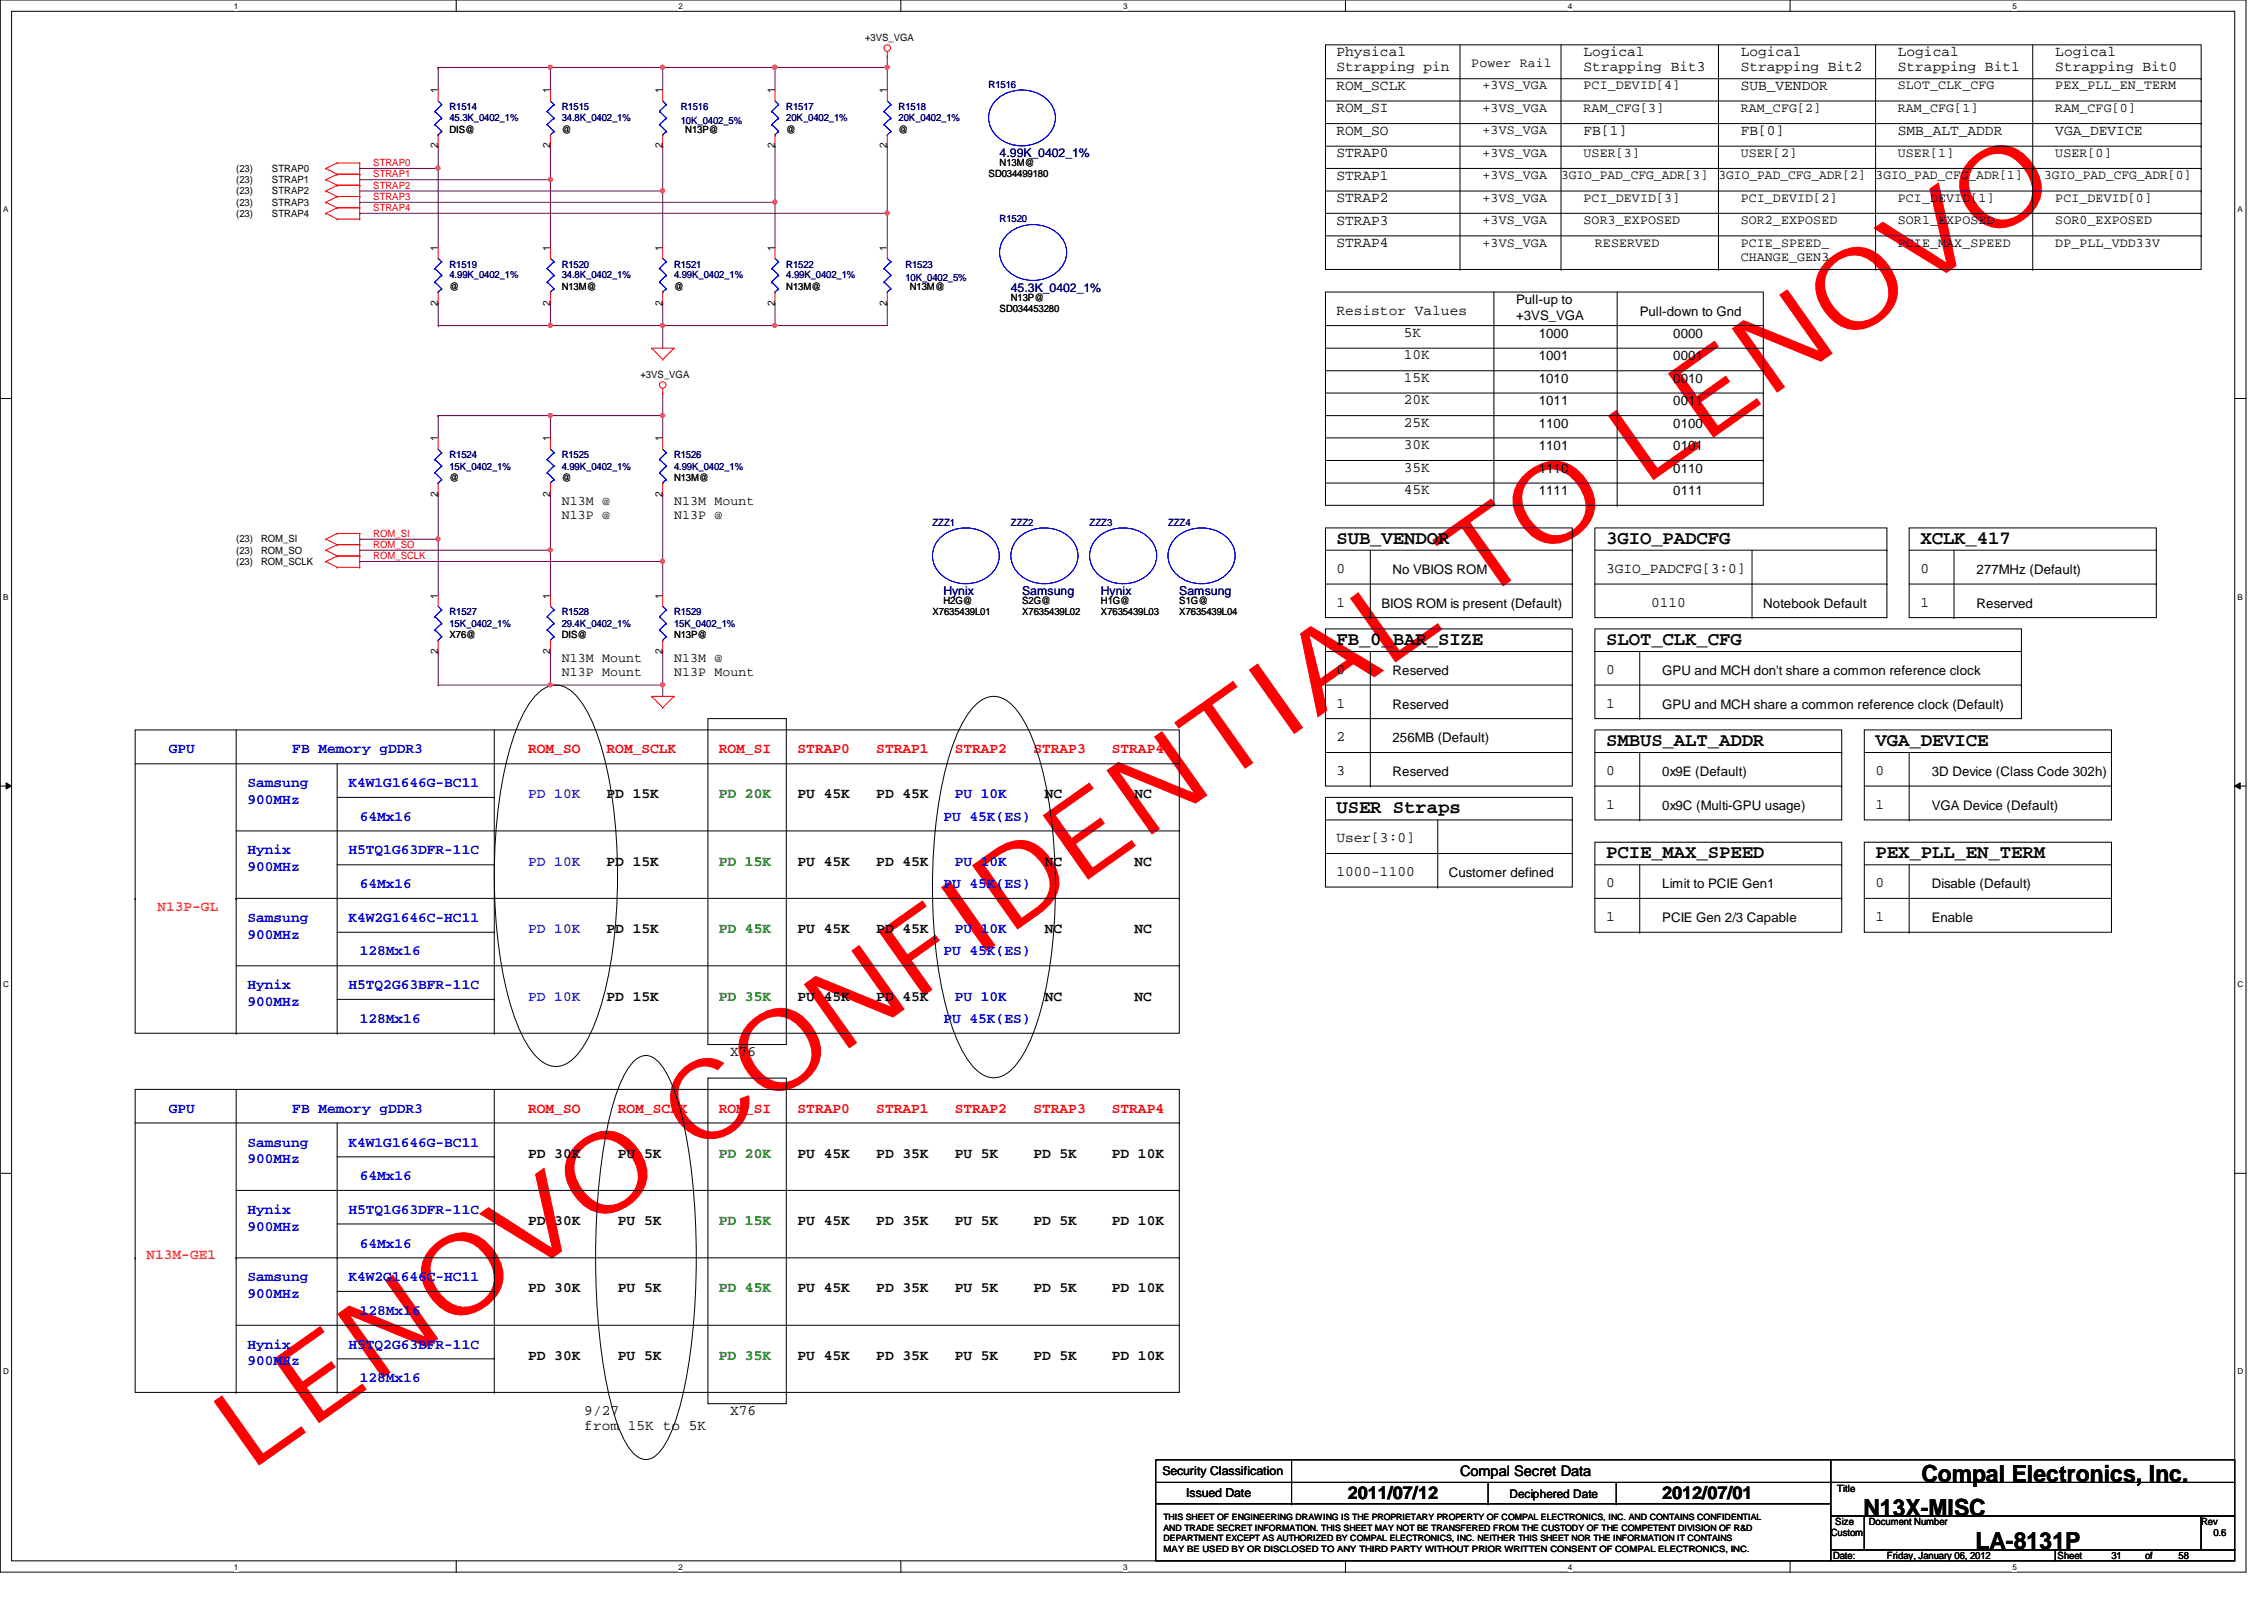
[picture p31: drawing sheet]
<svg xmlns="http://www.w3.org/2000/svg" width="297mm" height="210mm" viewBox="0 0 297 210" stroke-linecap="round" stroke-linejoin="round" font-family="sans-serif">
<defs><g id="words">
<text font-size="14.4" fill="#f00" x="32.7" y="193.1" transform="rotate(-35 32.7 193.1)">LENOVO CONFIDENTIAL TO LENOVO</text>
<g font-size="3.1">
<text x="252.1" y="194.4">Compal Electronics, Inc.</text>
<text x="244.5" y="198.8">N13X-MISC</text>
<text x="259.2" y="203.2">LA-8131P</text>
</g>
<g font-size="2.5">
<text x="175.3" y="71.3">SUB_VENDOR</text>
<text x="210.7" y="71.3">3GIO_PADCFG</text>
<text x="252" y="71.3">XCLK_417</text>
<text x="175.3" y="84.6">FB_0_BAR_SIZE</text>
<text x="210.7" y="84.6">SLOT_CLK_CFG</text>
<text x="210.7" y="97.8">SMBUS_ALT_ADDR</text>
<text x="246.1" y="97.8">VGA_DEVICE</text>
<text x="175.3" y="106.7">USER Straps</text>
<text x="210.7" y="112.6">PCIE_MAX_SPEED</text>
<text x="246.1" y="112.6">PEX_PLL_EN_TERM</text>
</g>
<g font-size="2.3">
<text x="176.8" y="196.6">2011/07/12</text>
<text x="218.1" y="196.6">2012/07/01</text>
</g>
<g font-size="1.9">
<text x="175.3" y="11.8">ROM_SCLK</text>
<text x="175.3" y="7.4">Physical</text>
<text x="175.3" y="9.4">Strapping pin</text>
<text x="207.8" y="7.4">Logical</text>
<text x="207.8" y="9.4">Strapping Bit3</text>
<text x="228.4" y="7.4">Logical</text>
<text x="228.4" y="9.4">Strapping Bit2</text>
<text x="228.4" y="11.8">SUB_VENDOR</text>
<text x="249" y="7.4">Logical</text>
<text x="249" y="9.4">Strapping Bit1</text>
<text x="269.7" y="7.4">Logical</text>
<text x="269.7" y="9.4">Strapping Bit0</text>
<text x="175.3" y="14.7">ROM_SI</text>
<text x="175.3" y="17.7">ROM_SO</text>
<text x="207.8" y="17.7">FB[1]</text>
<text x="228.4" y="17.7">FB[0]</text>
<text x="249" y="17.7">SMB_ALT_ADDR</text>
<text x="269.7" y="17.7">VGA_DEVICE</text>
<text x="175.3" y="20.7">STRAP0</text>
<text x="175.3" y="23.6">STRAP1</text>
<text x="175.3" y="29.5">STRAP3</text>
<text x="175.3" y="26.5">STRAP2</text>
<text x="175.3" y="32.4">STRAP4</text>
<text x="175.3" y="41.3">Resistor Values</text>
<text x="184.2" y="44.2">5K</text>
<text x="184.2" y="47.2">10K</text>
<text x="184.2" y="50.1">15K</text>
<text x="184.2" y="53">20K</text>
<text x="184.2" y="56">25K</text>
<text x="184.2" y="58.9">30K</text>
<text x="184.2" y="61.9">35K</text>
<text x="184.2" y="64.9">45K</text>
<text x="175.3" y="75.1">0</text>
<text x="210.7" y="75.1">3GIO_PADCFG[3:0]</text>
<text x="252" y="75.1">0</text>
<text x="175.3" y="79.6">1</text>
<text x="216.6" y="79.6">0110</text>
<text x="252" y="79.6">1</text>
<text x="175.3" y="88.4">0</text>
<text x="210.7" y="88.4">0</text>
<text x="175.3" y="92.8">1</text>
<text x="210.7" y="92.8">1</text>
<text x="175.3" y="97.2">2</text>
<text x="175.3" y="101.7">3</text>
<text x="210.7" y="101.7">0</text>
<text x="246.1" y="101.7">0</text>
<text x="79.6" y="104.7">PD 15K</text>
<text x="104.6" y="104.7">PU 45K</text>
<text x="115" y="104.7">PD 45K</text>
<text x="137.1" y="104.7">NC</text>
<text x="148.8" y="104.7">NC</text>
<text x="210.7" y="106.1">1</text>
<text x="246.1" y="106.1">1</text>
<text x="79.6" y="113.6">PD 15K</text>
<text x="104.6" y="113.6">PU 45K</text>
<text x="115" y="113.6">PD 45K</text>
<text x="137.1" y="113.6">NC</text>
<text x="148.8" y="113.6">NC</text>
<text x="175.3" y="110.5">User[3:0]</text>
<text x="175.3" y="114.9">1000-1100</text>
<text x="210.7" y="116.4">0</text>
<text x="246.1" y="116.4">0</text>
<text x="79.6" y="122.4">PD 15K</text>
<text x="104.6" y="122.4">PU 45K</text>
<text x="115" y="122.4">PD 45K</text>
<text x="137.1" y="122.4">NC</text>
<text x="148.8" y="122.4">NC</text>
<text x="210.7" y="120.8">1</text>
<text x="246.1" y="120.8">1</text>
<text x="79.6" y="131.3">PD 15K</text>
<text x="104.6" y="131.3">PU 45K</text>
<text x="115" y="131.3">PD 45K</text>
<text x="137.1" y="131.3">NC</text>
<text x="148.8" y="131.3">NC</text>
<text x="95.8" y="138.5">X76</text>
<text x="69.3" y="151.9">PD 30K</text>
<text x="81.1" y="151.9">PU 5K</text>
<text x="104.6" y="151.9">PU 45K</text>
<text x="115" y="151.9">PD 35K</text>
<text x="125.3" y="151.9">PU 5K</text>
<text x="135.6" y="151.9">PD 5K</text>
<text x="145.9" y="151.9">PD 10K</text>
<text x="69.3" y="160.7">PD 30K</text>
<text x="81.1" y="160.7">PU 5K</text>
<text x="104.6" y="160.7">PU 45K</text>
<text x="115" y="160.7">PD 35K</text>
<text x="125.3" y="160.7">PU 5K</text>
<text x="135.6" y="160.7">PD 5K</text>
<text x="145.9" y="160.7">PD 10K</text>
<text x="69.3" y="169.5">PD 30K</text>
<text x="81.1" y="169.5">PU 5K</text>
<text x="104.6" y="169.5">PU 45K</text>
<text x="115" y="169.5">PD 35K</text>
<text x="125.3" y="169.5">PU 5K</text>
<text x="135.6" y="169.5">PD 5K</text>
<text x="145.9" y="169.5">PD 10K</text>
<text x="69.3" y="178.4">PD 30K</text>
<text x="81.1" y="178.4">PU 5K</text>
<text x="104.6" y="178.4">PU 45K</text>
<text x="115" y="178.4">PD 35K</text>
<text x="125.3" y="178.4">PU 5K</text>
<text x="135.6" y="178.4">PD 5K</text>
<text x="145.9" y="178.4">PD 10K</text>
<text x="76.7" y="185.6">9/27</text>
<text x="95.8" y="185.6">X76</text>
<text x="76.7" y="187.6">from 15K to 5K</text>
<text x="191.6" y="193.7">Compal Secret Data</text>
</g>
<g font-size="1.9" fill="#00f">
<text x="22.1" y="98.8">GPU</text>
<text x="38.4" y="98.8">FB Memory gDDR3</text>
<text x="32.5" y="103.3">Samsung</text>
<text x="32.5" y="105.5">900MHz</text>
<text x="45.7" y="103.3">K4W1G1646G-BC11</text>
<text x="47.2" y="107.7">64Mx16</text>
<text x="123.8" y="107.7">PU 45K(ES)</text>
<text x="125.3" y="104.7">PU 10K</text>
<text x="32.5" y="112.1">Hynix</text>
<text x="45.7" y="112.1">H5TQ1G63DFR-11C</text>
<text x="125.3" y="113.6">PU 10K</text>
<text x="32.5" y="114.3">900MHz</text>
<text x="47.2" y="116.5">64Mx16</text>
<text x="123.8" y="116.5">PU 45K(ES)</text>
<text x="32.5" y="120.9">Samsung</text>
<text x="32.5" y="123.1">900MHz</text>
<text x="45.7" y="120.9">K4W2G1646C-HC11</text>
<text x="47.2" y="125.3">128Mx16</text>
<text x="123.8" y="125.3">PU 45K(ES)</text>
<text x="125.3" y="122.4">PU 10K</text>
<text x="32.5" y="129.8">Hynix</text>
<text x="32.5" y="132">900MHz</text>
<text x="45.7" y="129.8">H5TQ2G63BFR-11C</text>
<text x="125.3" y="131.3">PU 10K</text>
<text x="47.2" y="134.2">128Mx16</text>
<text x="123.8" y="134.2">PU 45K(ES)</text>
<text x="22.1" y="146">GPU</text>
<text x="38.4" y="146">FB Memory gDDR3</text>
<text x="32.5" y="150.4">Samsung</text>
<text x="32.5" y="152.6">900MHz</text>
<text x="45.7" y="150.4">K4W1G1646G-BC11</text>
<text x="47.2" y="154.8">64Mx16</text>
<text x="32.5" y="159.3">Hynix</text>
<text x="32.5" y="161.5">900MHz</text>
<text x="45.7" y="159.3">H5TQ1G63DFR-11C</text>
<text x="47.2" y="163.7">64Mx16</text>
<text x="32.5" y="168.1">Samsung</text>
<text x="32.5" y="170.3">900MHz</text>
<text x="45.7" y="168.1">K4W2G1646C-HC11</text>
<text x="47.2" y="172.5">128Mx16</text>
<text x="32.5" y="176.9">Hynix</text>
<text x="32.5" y="179.1">900MHz</text>
<text x="45.7" y="176.9">H5TQ2G63BFR-11C</text>
<text x="47.2" y="181.4">128Mx16</text>
</g>
<g font-size="1.9" fill="#f00">
<text x="69.3" y="98.8">ROM_SO</text>
<text x="79.6" y="98.8">ROM_SCLK</text>
<text x="94.3" y="98.8">ROM_SI</text>
<text x="104.6" y="98.8">STRAP0</text>
<text x="115" y="98.8">STRAP1</text>
<text x="125.3" y="98.8">STRAP2</text>
<text x="135.6" y="98.8">STRAP3</text>
<text x="145.9" y="98.8">STRAP4</text>
<text x="69.3" y="146">ROM_SO</text>
<text x="81.1" y="146">ROM_SCLK</text>
<text x="94.3" y="146">ROM_SI</text>
<text x="104.6" y="146">STRAP0</text>
<text x="115" y="146">STRAP1</text>
<text x="125.3" y="146">STRAP2</text>
<text x="135.6" y="146">STRAP3</text>
<text x="145.9" y="146">STRAP4</text>
</g>
<g font-size="1.9" fill="#8000ff">
<text x="69.3" y="104.7">PD 10K</text>
<text x="69.3" y="113.6">PD 10K</text>
<text x="69.3" y="122.4">PD 10K</text>
<text x="69.3" y="131.3">PD 10K</text>
</g>
<g font-size="1.9" fill="#008000">
<text x="94.3" y="104.7">PD 20K</text>
<text x="94.3" y="113.6">PD 15K</text>
<text x="94.3" y="122.4">PD 45K</text>
<text x="94.3" y="131.3">PD 35K</text>
<text x="94.3" y="151.9">PD 20K</text>
<text x="94.3" y="160.7">PD 15K</text>
<text x="94.3" y="169.5">PD 45K</text>
<text x="94.3" y="178.4">PD 35K</text>
</g>
<g font-size="1.9" fill="#ff8000">
<text x="20.7" y="119.5">N13P-GL</text>
<text x="19.2" y="165.1">N13M-GE1</text>
</g>
<g font-size="1.7">
<text x="193" y="8.8">Power Rail</text>
<text x="194.5" y="11.7">+3VS_VGA</text>
<text x="207.8" y="11.7">PCI_DEVID[4]</text>
<text x="249" y="11.7">SLOT_CLK_CFG</text>
<text x="269.7" y="11.7">PEX_PLL_EN_TERM</text>
<text x="194.5" y="14.6">+3VS_VGA</text>
<text x="194.5" y="17.6">+3VS_VGA</text>
<text x="207.8" y="14.6">RAM_CFG[3]</text>
<text x="228.4" y="14.6">RAM_CFG[2]</text>
<text x="249" y="14.6">RAM_CFG[1]</text>
<text x="269.7" y="14.6">RAM_CFG[0]</text>
<text x="194.5" y="20.6">+3VS_VGA</text>
<text x="194.5" y="23.5">+3VS_VGA</text>
<text x="204.8" y="23.5">3GIO_PAD_CFG_ADR[3]</text>
<text x="207.8" y="20.6">USER[3]</text>
<text x="225.5" y="23.5">3GIO_PAD_CFG_ADR[2]</text>
<text x="228.4" y="20.6">USER[2]</text>
<text x="246.1" y="23.5">3GIO_PAD_CFG_ADR[1]</text>
<text x="249" y="20.6">USER[1]</text>
<text x="268.2" y="23.5">3GIO_PAD_CFG_ADR[0]</text>
<text x="269.7" y="20.6">USER[0]</text>
<text x="194.5" y="26.5">+3VS_VGA</text>
<text x="194.5" y="29.4">+3VS_VGA</text>
<text x="207.8" y="26.5">PCI_DEVID[3]</text>
<text x="207.8" y="29.4">SOR3_EXPOSED</text>
<text x="228.4" y="29.4">SOR2_EXPOSED</text>
<text x="228.4" y="26.5">PCI_DEVID[2]</text>
<text x="249" y="29.4">SOR1_EXPOSED</text>
<text x="249" y="26.5">PCI_DEVID[1]</text>
<text x="269.7" y="29.4">SOR0_EXPOSED</text>
<text x="269.7" y="26.5">PCI_DEVID[0]</text>
<text x="194.5" y="32.3">+3VS_VGA</text>
<text x="209.3" y="32.3">RESERVED</text>
<text x="228.4" y="34.2">CHANGE_GEN3</text>
<text x="228.4" y="32.3">PCIE_SPEED_</text>
<text x="249" y="32.3">PCIE_MAX_SPEED</text>
<text x="269.7" y="32.3">DP_PLL_VDD33V</text>
<text x="198.9" y="39.9">Pull-up to</text>
<text x="198.9" y="42">+3VS_VGA</text>
<text x="215.1" y="41.4">Pull-down to Gnd</text>
<text x="201.9" y="47.3">1001</text>
<text x="201.9" y="44.3">1000</text>
<text x="219.5" y="44.3">0000</text>
<text x="219.5" y="47.3">0001</text>
<text x="201.9" y="50.2">1010</text>
<text x="201.9" y="53.2">1011</text>
<text x="219.5" y="50.2">0010</text>
<text x="219.5" y="53.2">0011</text>
<text x="201.9" y="56.1">1100</text>
<text x="201.9" y="59.1">1101</text>
<text x="219.5" y="56.1">0100</text>
<text x="219.5" y="59.1">0101</text>
<text x="201.9" y="62">1110</text>
<text x="201.9" y="65">1111</text>
<text x="219.5" y="62">0110</text>
<text x="219.5" y="65">0111</text>
<text x="73.7" y="66.2">N13M @</text>
<text x="73.7" y="68.1">N13P @</text>
<text x="88.4" y="66.2">N13M Mount</text>
<text x="88.4" y="68.1">N13P @</text>
<text x="182.7" y="75.3">No VBIOS ROM</text>
<text x="259.3" y="75.3">277MHz (Default)</text>
<text x="181.3" y="79.7">BIOS ROM is present (Default)</text>
<text x="231.3" y="79.7">Notebook Default</text>
<text x="259.3" y="79.7">Reserved</text>
<text x="73.7" y="86.9">N13M Mount</text>
<text x="73.7" y="88.7">N13P Mount</text>
<text x="88.4" y="86.9">N13M @</text>
<text x="88.4" y="88.7">N13P Mount</text>
<text x="182.7" y="88.5">Reserved</text>
<text x="218.1" y="88.5">GPU and MCH don't share a common reference clock</text>
<text x="182.7" y="93">Reserved</text>
<text x="218.1" y="93">GPU and MCH share a common reference clock (Default)</text>
<text x="182.7" y="97.4">256MB (Default)</text>
<text x="182.7" y="101.8">Reserved</text>
<text x="218.1" y="101.8">0x9E (Default)</text>
<text x="253.4" y="101.8">3D Device (Class Code 302h)</text>
<text x="218.1" y="106.2">0x9C (Multi-GPU usage)</text>
<text x="253.4" y="106.2">VGA Device (Default)</text>
<text x="190.1" y="115.1">Customer defined</text>
<text x="218.1" y="116.5">Limit to PCIE Gen1</text>
<text x="253.4" y="116.5">Disable (Default)</text>
<text x="218.1" y="120.9">PCIE Gen 2/3 Capable</text>
<text x="253.4" y="120.9">Enable</text>
</g>
<g font-size="1.6" fill="#000080">
<text x="131.1" y="20.6">4.99K_0402_1%</text>
<text x="132.6" y="38.3">45.3K_0402_1%</text>
<text x="123.8" y="78.1">Hynix</text>
<text x="134.1" y="78.1">Samsung</text>
<text x="144.4" y="78.1">Hynix</text>
<text x="154.7" y="78.1">Samsung</text>
</g>
<g font-size="1.6">
<text x="152.5" y="193.5">Security Classification</text>
<text x="155.6" y="196.3">Issued Date</text>
<text x="198" y="196.5">Deciphered Date</text>
</g>
<g font-size="1.3">
<text x="113.5" y="5.3">+3VS_VGA</text>
<text x="57.4" y="12.2" transform="rotate(-90 57.4 12.2)">1</text>
<text x="59" y="17.4">DIS@</text>
<text x="72.2" y="12.2" transform="rotate(-90 72.2 12.2)">1</text>
<text x="73.7" y="17.4">@</text>
<text x="86.9" y="12.2" transform="rotate(-90 86.9 12.2)">1</text>
<text x="89.9" y="17.4">N13P@</text>
<text x="101.6" y="12.2" transform="rotate(-90 101.6 12.2)">1</text>
<text x="103.2" y="17.4">@</text>
<text x="116.4" y="12.2" transform="rotate(-90 116.4 12.2)">1</text>
<text x="117.9" y="17.4">@</text>
<text x="31" y="22.6">(23)</text>
<text x="35.7" y="22.6">STRAP0</text>
<text x="57.4" y="19.5" transform="rotate(-90 57.4 19.5)">2</text>
<text x="72.2" y="19.5" transform="rotate(-90 72.2 19.5)">2</text>
<text x="86.9" y="19.5" transform="rotate(-90 86.9 19.5)">2</text>
<text x="101.6" y="19.5" transform="rotate(-90 101.6 19.5)">2</text>
<text x="116.4" y="19.5" transform="rotate(-90 116.4 19.5)">2</text>
<text x="129.7" y="23.3">SD034499180</text>
<text x="131.1" y="21.8">N13M@</text>
<text x="31" y="24">(23)</text>
<text x="31" y="25.5">(23)</text>
<text x="31" y="27">(23)</text>
<text x="31" y="28.4">(23)</text>
<text x="35.7" y="24">STRAP1</text>
<text x="35.7" y="25.5">STRAP2</text>
<text x="35.7" y="27">STRAP3</text>
<text x="35.7" y="28.4">STRAP4</text>
<text x="57.4" y="32.9" transform="rotate(-90 57.4 32.9)">1</text>
<text x="72.2" y="32.9" transform="rotate(-90 72.2 32.9)">1</text>
<text x="86.9" y="32.9" transform="rotate(-90 86.9 32.9)">1</text>
<text x="101.6" y="32.9" transform="rotate(-90 101.6 32.9)">1</text>
<text x="116.4" y="32.9" transform="rotate(-90 116.4 32.9)">1</text>
<text x="57.4" y="40.1" transform="rotate(-90 57.4 40.1)">2</text>
<text x="59" y="38">@</text>
<text x="72.2" y="40.1" transform="rotate(-90 72.2 40.1)">2</text>
<text x="73.7" y="38">N13M@</text>
<text x="86.9" y="40.1" transform="rotate(-90 86.9 40.1)">2</text>
<text x="88.4" y="38">@</text>
<text x="101.6" y="40.1" transform="rotate(-90 101.6 40.1)">2</text>
<text x="103.2" y="38">N13M@</text>
<text x="116.4" y="40.1" transform="rotate(-90 116.4 40.1)">2</text>
<text x="119.4" y="38">N13M@</text>
<text x="131.1" y="41">SD034453280</text>
<text x="132.6" y="39.5">N13P@</text>
<text x="84" y="49.5">+3VS_VGA</text>
<text x="57.4" y="57.9" transform="rotate(-90 57.4 57.9)">1</text>
<text x="72.2" y="57.9" transform="rotate(-90 72.2 57.9)">1</text>
<text x="86.9" y="57.9" transform="rotate(-90 86.9 57.9)">1</text>
<text x="57.4" y="65.2" transform="rotate(-90 57.4 65.2)">2</text>
<text x="59" y="63.1">@</text>
<text x="72.2" y="65.2" transform="rotate(-90 72.2 65.2)">2</text>
<text x="73.7" y="63.1">@</text>
<text x="86.9" y="65.2" transform="rotate(-90 86.9 65.2)">2</text>
<text x="88.4" y="63.1">N13M@</text>
<text x="31" y="71.2">(23)</text>
<text x="34.2" y="71.2">ROM_SI</text>
<text x="31" y="72.6">(23)</text>
<text x="31" y="74.1">(23)</text>
<text x="34.2" y="72.6">ROM_SO</text>
<text x="34.2" y="74.1">ROM_SCLK</text>
<text x="57.4" y="78.5" transform="rotate(-90 57.4 78.5)">1</text>
<text x="59" y="83.7">X76@</text>
<text x="72.2" y="78.5" transform="rotate(-90 72.2 78.5)">1</text>
<text x="73.7" y="83.7">DIS@</text>
<text x="86.9" y="78.5" transform="rotate(-90 86.9 78.5)">1</text>
<text x="88.4" y="83.7">N13P@</text>
<text x="122.3" y="80.7">X7635439L01</text>
<text x="123.8" y="79.3">H2G@</text>
<text x="134.1" y="79.3">S2G@</text>
<text x="134.1" y="80.7">X7635439L02</text>
<text x="144.4" y="79.3">H1G@</text>
<text x="144.4" y="80.7">X7635439L03</text>
<text x="154.7" y="79.3">S1G@</text>
<text x="154.7" y="80.7">X7635439L04</text>
<text x="57.4" y="85.8" transform="rotate(-90 57.4 85.8)">2</text>
<text x="72.2" y="85.8" transform="rotate(-90 72.2 85.8)">2</text>
<text x="86.9" y="85.8" transform="rotate(-90 86.9 85.8)">2</text>
<text x="241" y="195.8">Title</text>
<text x="240.2" y="201.5">Custom</text>
<text x="240.8" y="200.1">Size</text>
<text x="245.2" y="200.1">Document Number</text>
<text x="288.8" y="200.1">Rev</text>
<text x="290.4" y="201.5">0.6</text>
<text x="240.5" y="204.5">Date:</text>
<text x="247.6" y="204.5">Friday, January 06, 2012</text>
<text x="270" y="204.5">Sheet</text>
<text x="277" y="204.5">31</text>
<text x="281.4" y="204.5">of</text>
<text x="285.8" y="204.5">58</text>
</g>
<g font-size="1.3" fill="#000080">
<text x="129.7" y="11.5">R1516</text>
<text x="59" y="14.4">R1514</text>
<text x="59" y="15.9">45.3K_0402_1%</text>
<text x="73.7" y="14.4">R1515</text>
<text x="73.7" y="15.9">34.8K_0402_1%</text>
<text x="89.3" y="14.4">R1516</text>
<text x="89.3" y="16.2">10K_0402_5%</text>
<text x="103.2" y="14.4">R1517</text>
<text x="103.2" y="15.9">20K_0402_1%</text>
<text x="117.9" y="14.4">R1518</text>
<text x="117.9" y="15.9">20K_0402_1%</text>
<text x="131.1" y="29.2">R1520</text>
<text x="59" y="35.1">R1519</text>
<text x="73.7" y="35.1">R1520</text>
<text x="88.4" y="35.1">R1521</text>
<text x="103.2" y="35.1">R1522</text>
<text x="118.8" y="35.1">R1523</text>
<text x="59" y="36.5">4.99K_0402_1%</text>
<text x="73.7" y="36.5">34.8K_0402_1%</text>
<text x="88.4" y="36.5">4.99K_0402_1%</text>
<text x="103.2" y="36.5">4.99K_0402_1%</text>
<text x="118.8" y="36.8">10K_0402_5%</text>
<text x="59" y="60.1">R1524</text>
<text x="59" y="61.6">15K_0402_1%</text>
<text x="73.7" y="60.1">R1525</text>
<text x="73.7" y="61.6">4.99K_0402_1%</text>
<text x="88.4" y="60.1">R1526</text>
<text x="88.4" y="61.6">4.99K_0402_1%</text>
<text x="122.3" y="69">ZZZ1</text>
<text x="132.6" y="69">ZZZ2</text>
<text x="143" y="69">ZZZ3</text>
<text x="153.2" y="69">ZZZ4</text>
<text x="59" y="80.7">R1527</text>
<text x="59" y="82.2">15K_0402_1%</text>
<text x="73.7" y="80.7">R1528</text>
<text x="73.7" y="82.2">29.4K_0402_1%</text>
<text x="88.4" y="80.7">R1529</text>
<text x="88.4" y="82.2">15K_0402_1%</text>
</g>
<g font-size="1.3" fill="#f00">
<text x="49" y="21.8">STRAP0</text>
<text x="49" y="23.3">STRAP1</text>
<text x="49" y="27.7">STRAP4</text>
<text x="49" y="26.2">STRAP3</text>
<text x="49" y="24.8">STRAP2</text>
<text x="49" y="70.4">ROM_SI</text>
<text x="49" y="71.9">ROM_SO</text>
<text x="49" y="73.4">ROM_SCLK</text>
</g>
<g font-size="1.1">
<text x="30.7" y="1.1">1</text>
<text x="89" y="1.1">2</text>
<text x="147.4" y="1.1">3</text>
<text x="205.7" y="1.1">4</text>
<text x="264" y="1.1">5</text>
<text x=".4" y="27.9">A</text>
<text x="293.6" y="27.9">A</text>
<text x=".4" y="78.7">B</text>
<text x="293.6" y="78.7">B</text>
<text x=".4" y="129.5">C</text>
<text x="293.6" y="129.5">C</text>
<text x=".4" y="180.3">D</text>
<text x="293.6" y="180.3">D</text>
<text x="152.7" y="202.2">DEPARTMENT EXCEPT AS AUTHORIZED BY COMPAL ELECTRONICS, INC. NEITHER THIS SHEET NOR THE INFORMATION IT CONTAINS</text>
<text x="152.7" y="199.4">THIS SHEET OF ENGINEERING DRAWING IS THE PROPRIETARY PROPERTY OF COMPAL ELECTRONICS, INC. AND CONTAINS CONFIDENTIAL</text>
<text x="152.7" y="203.6">MAY BE USED BY OR DISCLOSED TO ANY THIRD PARTY WITHOUT PRIOR WRITTEN CONSENT OF COMPAL ELECTRONICS, INC.</text>
<text x="152.7" y="200.8">AND TRADE SECRET INFORMATION. THIS SHEET MAY NOT BE TRANSFERED FROM THE CUSTODY OF THE COMPETENT DIVISION OF R&amp;D</text>
<text x="30.7" y="205.9">1</text>
<text x="89" y="205.9">2</text>
<text x="147.4" y="205.9">3</text>
<text x="205.7" y="205.9">4</text>
<text x="264" y="205.9">5</text>
</g>
</g></defs>
<path d="M0 0h294.7v206.2h-294.7zM1.5 1.5h291.7v203.3h-291.7z" fill="none" stroke="#000" stroke-width=".13"/>
<g fill="#fff">
<path d="M30.7 .2h.6v1.2h-.6z"/>
<path d="M30.7 204.9h.6v1.2h-.6z"/>
</g>
<path d="M59.9 0v1.5M59.9 204.8v1.4" fill="none" stroke="#000" stroke-width=".13"/>
<g fill="#fff">
<path d="M89 .2h.6v1.2h-.6z"/>
<path d="M89 204.9h.6v1.2h-.6z"/>
</g>
<path d="M118.2 0v1.5M118.2 204.8v1.4" fill="none" stroke="#000" stroke-width=".13"/>
<g fill="#fff">
<path d="M147.4 .2h.6v1.2h-.6z"/>
<path d="M147.4 204.9h.6v1.2h-.6z"/>
</g>
<path d="M176.5 0v1.5M176.5 204.8v1.4" fill="none" stroke="#000" stroke-width=".13"/>
<g fill="#fff">
<path d="M205.7 .2h.6v1.2h-.6z"/>
<path d="M205.7 204.9h.6v1.2h-.6z"/>
</g>
<path d="M234.9 0v1.5M234.9 204.8v1.4" fill="none" stroke="#000" stroke-width=".13"/>
<g fill="#fff">
<path d="M264 .2h.6v1.2h-.6z"/>
<path d="M264 204.9h.6v1.2h-.6z"/>
<path d="M.4 26.9h.7v1.2h-.7z"/>
<path d="M293.6 26.9h.7v1.2h-.7z"/>
<path d="M.4 77.7h.7v1.2h-.7z"/>
<path d="M293.6 77.7h.7v1.2h-.7z"/>
</g>
<path d="M0 52.3h1.5M293.2 52.3h1.5" fill="none" stroke="#000" stroke-width=".13"/>
<g fill="#fff">
<path d="M.4 128.5h.8v1.2h-.8z"/>
<path d="M293.6 128.5h.7v1.2h-.7z"/>
</g>
<path d="M0 103.1h1.5M.8 102.7l.7 .4-.7 .4zM293.2 103.1l.7-.4v.8zM293.2 103.1h1.5" fill="none" stroke="#000" stroke-width=".13"/>
<path d="M.8 102.7l.7 .4-.7 .4zM293.2 103.1l.7-.4v.8z" fill="#000"/>
<g fill="#fff">
<path d="M.4 179.3h.8v1.2h-.8z"/>
<path d="M293.6 179.3h.7v1.2h-.7z"/>
</g>
<path d="M0 153.9h1.5M293.2 153.9h1.5" fill="none" stroke="#000" stroke-width=".13"/>
<path d="M47.2 28h.1M47.2 28h69.2M72.2 72.2h.1M72.2 72.2v5.9M86.9 64.8h.1M86.9 64.8v8.9" fill="none" stroke="#800040" stroke-width=".13"/>
<circle cx="116.4" cy="28" r=".29" fill="#f0f"/>
<circle cx="116.4" cy="28" r=".29" fill="none" stroke="#f0f" stroke-width=".13"/>
<path d="M47.2 26.5h.1M47.2 26.5h54.5" fill="none" stroke="#800040" stroke-width=".13"/>
<circle cx="101.7" cy="26.5" r=".29" fill="#f0f"/>
<circle cx="101.7" cy="26.5" r=".29" fill="none" stroke="#f0f" stroke-width=".13"/>
<path d="M47.2 22.1h.1M47.2 25.1h.1M47.2 22.1h10.3M47.2 25.1h39.7" fill="none" stroke="#800040" stroke-width=".13"/>
<circle cx="86.9" cy="25" r=".29" fill="#f0f"/>
<circle cx="86.9" cy="25" r=".29" fill="none" stroke="#f0f" stroke-width=".13"/>
<path d="M47.2 23.6h.1M47.2 23.6h25" fill="none" stroke="#800040" stroke-width=".13"/>
<circle cx="72.2" cy="23.6" r=".29" fill="#f0f"/>
<circle cx="72.2" cy="23.6" r=".29" fill="none" stroke="#f0f" stroke-width=".13"/>
<path d="M47.2 70.7h.1M47.2 70.7h10.3M86.9 73.7h.1M86.9 73.7v4.4" fill="none" stroke="#800040" stroke-width=".13"/>
<circle cx="57.5" cy="70.7" r=".29" fill="#f0f"/>
<circle cx="57.5" cy="70.7" r=".29" fill="none" stroke="#f0f" stroke-width=".13"/>
<path d="M47.2 73.7h.1M47.2 73.7h39.7" fill="none" stroke="#800040" stroke-width=".13"/>
<circle cx="86.9" cy="73.6" r=".29" fill="#f0f"/>
<circle cx="86.9" cy="73.6" r=".29" fill="none" stroke="#f0f" stroke-width=".13"/>
<path d="M47.2 72.2h.1M47.2 72.2h25" fill="none" stroke="#800040" stroke-width=".13"/>
<circle cx="72.2" cy="72.2" r=".29" fill="#f0f"/>
<circle cx="72.2" cy="72.2" r=".29" fill="none" stroke="#f0f" stroke-width=".13"/>
<g fill="none" stroke="#800040" stroke-width=".13">
<path d="M116.4 19.2h.1M116.4 19.2v13.2M101.7 26.5h.1M101.7 26.5v5.9M116.4 28h.1M57.5 85.5h.1M57.5 89.9h.1M57.5 85.5v4.4M57.5 89.9h29.4M72.2 85.5h.1M72.2 89.9h.1M72.2 85.5v4.4"/>
<path d="M86.9 89.9h.1M86.9 89.9v1.5"/>
</g>
<circle cx="86.9" cy="89.8" r=".29" fill="#f0f"/>
<circle cx="86.9" cy="89.8" r=".29" fill="none" stroke="#f0f" stroke-width=".13"/>
<circle cx="72.2" cy="89.8" r=".29" fill="#f0f"/>
<circle cx="72.2" cy="89.8" r=".29" fill="none" stroke="#f0f" stroke-width=".13"/>
<path d="M116.4 8.8h.1M116.4 8.8v3M57.5 22.1h.1M57.5 22.1v10.3M101.7 39.8h.1M101.7 39.8v2.9M116.4 39.8h.1M116.4 39.8v2.9M86.9 54.5h.1M86.9 54.5v2.9" fill="none" stroke="#800040" stroke-width=".13"/>
<circle cx="57.5" cy="22.1" r=".29" fill="#f0f"/>
<circle cx="57.5" cy="22.1" r=".29" fill="none" stroke="#f0f" stroke-width=".13"/>
<path d="M86.9 8.8h.1M86.9 8.8h14.8M72.2 23.6h.1M72.2 23.6v8.8M86.9 25.1h.1M86.9 25.1v7.3M57.5 54.5h.1M57.5 54.5v2.9" fill="none" stroke="#800040" stroke-width=".13"/>
<circle cx="101.7" cy="8.8" r=".29" fill="#f0f"/>
<circle cx="101.7" cy="8.8" r=".29" fill="none" stroke="#f0f" stroke-width=".13"/>
<circle cx="86.9" cy="8.8" r=".29" fill="#f0f"/>
<circle cx="86.9" cy="8.8" r=".29" fill="none" stroke="#f0f" stroke-width=".13"/>
<path d="M72.2 54.5h.1M72.2 54.5h14.7" fill="none" stroke="#800040" stroke-width=".13"/>
<circle cx="86.9" cy="54.5" r=".29" fill="#f0f"/>
<circle cx="86.9" cy="54.5" r=".29" fill="none" stroke="#f0f" stroke-width=".13"/>
<circle cx="72.2" cy="54.5" r=".29" fill="#f0f"/>
<circle cx="72.2" cy="54.5" r=".29" fill="none" stroke="#f0f" stroke-width=".13"/>
<path d="M86.9 51.6h.1M86.9 51.6v2.9M101.7 42.7h.1M101.7 42.7h14.7" fill="none" stroke="#800040" stroke-width=".13"/>
<circle cx="101.7" cy="42.7" r=".29" fill="#f0f"/>
<circle cx="101.7" cy="42.7" r=".29" fill="none" stroke="#f0f" stroke-width=".13"/>
<g fill="none" stroke="#800040" stroke-width=".13">
<path d="M72.2 19.2h.1M72.2 19.2v4.4M86.9 8.8h.1M86.9 8.8v3M57.5 39.8h.1M57.5 39.8v2.9M72.2 39.8h.1M72.2 39.8v2.9M57.5 54.5h.1M57.5 42.7h.1M57.5 54.5h14.7M57.5 42.7h29.4"/>
<path d="M72.2 54.5h.1M72.2 42.7h.1M72.2 54.5v2.9M86.9 42.7h.1M86.9 42.7v3M57.5 64.8h.1M57.5 64.8v5.9"/>
</g>
<circle cx="86.9" cy="42.7" r=".29" fill="#f0f"/>
<circle cx="86.9" cy="42.7" r=".29" fill="none" stroke="#f0f" stroke-width=".13"/>
<circle cx="72.2" cy="42.7" r=".29" fill="#f0f"/>
<circle cx="72.2" cy="42.7" r=".29" fill="none" stroke="#f0f" stroke-width=".13"/>
<g fill="none" stroke="#800040" stroke-width=".13">
<path d="M57.5 8.8h.1M57.5 8.8v3M57.5 8.8h14.7M86.9 19.2h.1M86.9 19.2v5.9M101.7 19.2h.1M101.7 8.8h.1M101.7 8.8h14.7M101.7 8.8v3M101.7 19.2v7.3M86.9 39.8h.1M86.9 39.8v2.9"/>
<path d="M86.9 42.7h.1M86.9 42.7h14.8M57.5 70.7h.1M57.5 70.7v7.4M72.2 64.8h.1M72.2 64.8v7.4M86.9 85.5h.1M86.9 85.5v4.4"/>
</g>
<circle cx="116.4" cy="8.8" r=".29" fill="#f0f"/>
<circle cx="116.4" cy="8.8" r=".29" fill="none" stroke="#f0f" stroke-width=".13"/>
<circle cx="101.7" cy="8.8" r=".29" fill="#f0f"/>
<circle cx="101.7" cy="8.8" r=".29" fill="none" stroke="#f0f" stroke-width=".13"/>
<path d="M72.2 8.8h.1M72.2 8.8v3M72.2 8.8h14.7" fill="none" stroke="#800040" stroke-width=".13"/>
<circle cx="72.2" cy="8.8" r=".29" fill="#f0f"/>
<circle cx="72.2" cy="8.8" r=".29" fill="none" stroke="#f0f" stroke-width=".13"/>
<path d="M57.5 19.2h.1M57.5 19.2v2.9M116.4 7.4h.1M116.4 7.4v1.4" fill="none" stroke="#800040" stroke-width=".13"/>
<g fill="none" stroke="#f00" stroke-width=".13">
<path d="M57.5 11.8v1.5M57.5 17.7v1.5M72.2 11.8v1.5M72.2 17.7v1.5M86.9 11.8v1.5M86.9 17.7v1.5M101.7 11.8v1.5M101.7 17.7v1.5M116.4 7.4h.1M116.4 6.8v.6M116.4 11.8v1.5M116.4 17.7v1.5"/>
<path d="M42.8 22.1h.1M42.8 23.6h.1M42.8 25.1h.1M42.8 26.5h.1M42.8 28h.1M42.8 22.1l1.4 .8M42.8 23.6l1.4 .7M42.8 25.1l1.4 .7M42.8 26.5l1.4 .8M42.8 28l1.4 .7M44.2 21.4h.1M44.2 22.9h.1"/>
<path d="M44.2 24.3h.1M44.2 25.8h.1M44.2 27.3h.1M44.2 28.7h.1M44.2 21.4l-1.4 .7M44.2 21.4h3M44.2 22.9h3M44.2 22.9l-1.4 .7M44.2 24.3h3M44.2 24.3l-1.4 .8M44.2 25.8h3M44.2 25.8l-1.4 .7"/>
<path d="M44.2 27.3h3M44.2 27.3l-1.4 .7M44.2 28.7h3M47.2 21.4h.1M47.2 22.9h.1M47.2 24.3h.1M47.2 25.8h.1M47.2 27.3h.1M47.2 28.7h.1M47.2 21.4v7.3M57.5 32.4v1.5M57.5 38.3v1.5"/>
<path d="M72.2 32.4v1.5M72.2 38.3v1.5M86.9 32.4v1.5M86.9 38.3v1.5M101.7 32.4v1.5M101.7 38.3v1.5M116.4 32.4v1.5M116.4 38.3v1.5M57.5 57.4v1.5M72.2 57.4v1.5M85.5 45.7h.1M85.5 45.7h2.9"/>
<path d="M85.5 45.7l1.4 1.5M86.9 51.6h.1M86.9 47.2h.1M86.9 51v.6M86.9 57.4v1.5M88.4 45.7h.1M88.4 45.7l-1.5 1.5M42.8 70.7h.1M42.8 72.2h.1M42.8 73.7h.1M42.8 70.7l1.4 .8M42.8 72.2l1.4 .7"/>
<path d="M42.8 73.7l1.4 .7M44.2 70h.1M44.2 71.5h.1M44.2 72.9h.1M44.2 74.4h.1M44.2 70l-1.4 .7M44.2 70h3M44.2 71.5h3M44.2 71.5l-1.4 .7M44.2 72.9h3M44.2 72.9l-1.4 .8M44.2 74.4h3"/>
<path d="M47.2 70h.1M47.2 71.5h.1M47.2 72.9h.1M47.2 74.4h.1M47.2 70v4.4M57.5 63.4v1.4M57.5 78.1v1.4M72.2 63.4v1.4M72.2 78.1v1.4M86.9 63.4v1.4M86.9 78.1v1.4M57.5 84v1.5"/>
<path d="M72.2 84v1.5M85.5 91.4h.1M85.5 91.4h2.9M85.5 91.4l1.4 1.4M86.9 92.8h.1M86.9 84v1.5M88.4 91.4h.1M88.4 91.4l-1.5 1.4"/>
<circle cx="116.4" cy="6.3" r=".43"/>
<circle cx="86.9" cy="50.5" r=".43"/>
</g>
<g fill="none" stroke="#000" stroke-width=".13">
<path d="M173.9 5.9h114.9v29.4h-114.9zM173.9 19.2h114.9M173.9 16.2h114.9M173.9 13.3h114.9M173.9 10.3h114.9M191.6 5.9v29.4M204.8 5.9v29.4M225.5 5.9v29.4M246.1 5.9v29.4M266.7 5.9v29.4M288.8 19.2h.1M288.8 16.2h.1"/>
<path d="M288.8 13.3h.1M288.8 10.3h.1M173.9 38.3h57.4v28h-57.4zM173.9 28h114.9M173.9 30.9h114.9M173.9 25.1h114.9M173.9 22.1h114.9M191.6 35.3h.1M196 38.3v28M204.8 35.3h.1M212.2 38.3v28M225.5 35.3h.1"/>
<path d="M246.1 35.3h.1M266.7 35.3h.1M288.8 28h.1M288.8 30.9h.1M288.8 25.1h.1M288.8 22.1h.1M173.9 42.7h57.4M173.9 45.7h57.4M173.9 48.6h57.4M173.9 51.6h57.4M173.9 54.5h57.4M173.9 57.4h57.4"/>
<path d="M231.3 42.7h.1M231.3 45.7h.1M231.3 48.6h.1M231.3 51.6h.1M231.3 54.5h.1M231.3 57.4h.1M173.9 69.3h32.4v11.7h-32.4zM173.9 72.2h32.4M173.9 76.6h32.4M173.9 60.4h57.4M173.9 63.4h57.4M179.8 72.2v8.8"/>
<path d="M196 66.3h.1M206.3 72.2h.1M206.3 76.6h.1M209.3 69.3h38.3v11.7h-38.3zM209.3 72.2h38.3M209.3 76.6h38.3M212.2 66.3h.1M229.9 72.2v8.8M231.3 60.4h.1M231.3 63.4h.1M247.6 72.2h.1M247.6 76.6h.1"/>
<path d="M250.5 69.3h32.4v11.7h-32.4zM250.5 72.2h32.4M250.5 76.6h32.4M256.4 72.2v8.8M282.9 72.2h.1M282.9 76.6h.1M17.7 95.8h137v39.8h-137zM31 95.8v39.8M64.9 95.8v39.8M70.7 90.9a3.1 3.1 0 0 1 4.5 0 16 16 0 0 1 3.7 7.1 68.7 68.7 0 0 1 1.2 28.2 32.1 32.1 0 0 1-3.5 11 5.6 5.6 0 0 1-2.9 2.6 3.1 3.1 0 0 1-3-.9 16 16 0 0 1-3.7-7.1 69 69 0 0 1-1.6-26.1 39 39 0 0 1 3.2-12l1.4-2.1zM92.9 94.3h10.3v42.7h-10.3zM128.1 92.4a3.1 3.1 0 0 1 4.5 0 16 16 0 0 1 3.7 7.1 68.7 68.7 0 0 1 1.3 28.2 32.1 32.1 0 0 1-3.6 11 5.6 5.6 0 0 1-2.8 2.6 3.1 3.1 0 0 1-3.1-.9 16.1 16.1 0 0 1-3.7-7.2 69.3 69.3 0 0 1-1.2-28.1 32.1 32.1 0 0 1 3.6-11.1l.6-.9z"/>
<path d="M173.9 82.5h32.4v20.6h-32.4zM173.9 85.5h32.4M173.9 89.9h32.4M173.9 98.7h32.4M173.9 94.3h32.4M179.8 81h.1M179.8 85.5v17.6M206.3 85.5h.1M206.3 89.9h.1M206.3 94.3h.1M206.3 98.7h.1M209.3 82.5h55.9v11.8h-55.9z"/>
<path d="M209.3 95.8h32.3v11.8h-32.3zM209.3 85.5h55.9M209.3 89.9h55.9M209.3 98.7h32.3M215.1 94.3h.1M215.1 85.5v8.8M215.1 98.7v8.9M229.9 81h.1M241.6 98.7h.1M244.6 95.8h32.4v11.8h-32.4zM244.6 98.7h32.4M250.5 98.7v8.9"/>
<path d="M256.4 81h.1M265.2 85.5h.1M265.2 89.9h.1M277 98.7h.1M17.7 117.9h.1M17.7 100.2h137M31 117.9h.1M31 109h123.7M31 117.9h123.7M44.2 117.9h.1M44.2 113.5h20.7M44.2 104.6h20.7"/>
<path d="M44.2 100.2v35.4M64.9 113.5h.1M64.9 104.6h.1M64.9 117.9h.1M154.7 100.2h.1M154.7 109h.1M154.7 117.9h.1M173.9 104.6h32.4v11.8h-32.4zM173.9 107.6h32.4M173.9 112h32.4M179.8 103.1h.1M188.6 116.4h.1"/>
<path d="M188.6 107.6v8.8M206.3 107.6h.1M206.3 112h.1M209.3 110.5h32.3v11.8h-32.3zM209.3 113.5h32.3M209.3 117.9h32.3M209.3 103.1h32.3M215.1 107.6h.1M215.1 113.5v8.8M241.6 113.5h.1M241.6 117.9h.1M241.6 103.1h.1"/>
<path d="M244.6 110.5h32.4v11.8h-32.4zM244.6 113.5h32.4M244.6 117.9h32.4M244.6 103.1h32.4M250.5 107.6h.1M250.5 113.5v8.8M277 113.5h.1M277 117.9h.1M277 103.1h.1M31 135.6h.1M31 126.7h123.7M44.2 135.6h.1"/>
<path d="M44.2 122.3h20.7M44.2 131.1h20.7M64.9 122.3h.1M64.9 131.1h.1M64.9 135.6h.1M82.9 139.5a2.16 2.16 0 0 1 3.7 0 19 19 0 0 1 3 7.6 93.1 93.1 0 0 1 0 35.7 19.1 19.1 0 0 1-3 7.6 2.16 2.16 0 0 1-3.7 0 18.9 18.9 0 0 1-3-7.6 93.9 93.9 0 0 1 0-35.7 18.9 18.9 0 0 1 3-7.6zM154.7 126.7h.1M215.1 122.3h.1M250.5 122.3h.1M17.7 142.9h137v39.8h-137zM17.7 147.3h137M31 142.9v39.8"/>
<path d="M31 156.2h123.7M44.2 147.3v35.4M44.2 151.8h20.7M64.9 151.8h.1M64.9 142.9v39.8M92.9 141.4h10.3v42.7h-10.3zM154.7 147.3h.1M154.7 156.2h.1M17.7 165h.1M31 165h.1M31 165h123.7M31 173.9h123.7"/>
<path d="M44.2 165h.1M44.2 160.6h20.7M44.2 169.4h20.7M44.2 178.3h20.7M64.9 160.6h.1M64.9 165h.1M64.9 169.4h.1M64.9 178.3h.1M154.7 165h.1M154.7 173.9h.1M31 182.7h.1M44.2 182.7h.1"/>
<path d="M64.9 182.7h.1M151.6 191.5h88.6v3h-88.6zM151.6 194.5h88.6v2.8h-88.6zM151.6 197.3h88.6v7.5h-88.6zM169.5 194.5h.1M169.5 197.3h.1M169.5 191.5v5.8M195.2 197.3h.1M195.2 194.5v2.8M212 197.3h.1M212 194.5v2.8M240.2 191.5h53v3h-53z"/>
<path d="M240.2 194.5h53v4.4h-53zM240.2 198.9h4.4v4.4h-4.4zM244.6 198.9h44.2v4.4h-44.2zM288.8 198.9h4.4v4.4h-4.4zM240.2 203.3h29.5v1.5h-29.5zM269.7 203.3h23.5v1.5h-23.5z"/>
</g>
<g fill="none" stroke="#00f" stroke-width=".13">
<path d="M57.1 14.6h.1M57.1 16.3h.1M57.1 14.6l.9 .9M57.1 16.3l.9 .9M57.5 17.7h.1M57.5 13.3l.5 .4M58 13.7h.1M58 15.5h.1M58 17.2h.1M58 13.7l-.9 .9M58 15.5l-.9 .8M58 17.2l-.5 .5"/>
<path d="M71.8 14.6h.1M71.8 16.3h.1M71.8 14.6l.9 .9M71.8 16.3l.9 .9M72.2 17.7h.1M72.2 13.3l.5 .4M72.7 13.7h.1M72.7 15.5h.1M72.7 17.2h.1M72.7 13.7l-.9 .9M72.7 15.5l-.9 .8M72.7 17.2l-.5 .5"/>
<path d="M86.5 14.6h.1M86.5 16.3h.1M86.5 14.6l.9 .9M86.5 16.3l.9 .9M86.9 17.7h.1M86.9 13.3l.5 .4M87.4 13.7h.1M87.4 15.5h.1M87.4 17.2h.1M87.4 13.7l-.9 .9M87.4 15.5l-.9 .8M87.4 17.2l-.5 .5"/>
<path d="M101.3 14.6h.1M101.3 16.3h.1M101.3 14.6l.8 .9M101.3 16.3l.8 .9M101.7 17.7h.1M101.7 13.3l.4 .4M102.1 13.7h.1M102.1 15.5h.1M102.1 17.2h.1M102.1 13.7l-.8 .9M102.1 15.5l-.8 .8M102.1 17.2l-.4 .5"/>
<path d="M116 14.6h.1M116 16.3h.1M116 14.6l.9 .9M116 16.3l.9 .9M116.4 17.7h.1M116.4 13.3l.5 .4M116.9 13.7h.1M116.9 15.5h.1M116.9 17.2h.1M116.9 13.7l-.9 .9M116.9 15.5l-.9 .8M116.9 17.2l-.5 .5"/>
<path d="M131 12.9a4.9 4.9 0 0 1 7.1 1.1 3.5 3.5 0 0 1-2.3 4.8 4.7 4.7 0 0 1-5.8-1.9 3.2 3.2 0 0 1 1-4zM57.1 35.2h.1M57.1 37h.1M57.1 35.2l.9 .9M57.1 37l.9 .9M57.5 38.3h.1M57.5 33.9l.5 .4M58 34.3h.1M58 36.1h.1M58 37.9h.1M58 34.3l-.9 .9M58 36.1l-.9 .9"/>
<path d="M58 37.9l-.5 .4M71.8 35.2h.1M71.8 37h.1M71.8 35.2l.9 .9M71.8 37l.9 .9M72.2 38.3h.1M72.2 33.9l.5 .4M72.7 34.3h.1M72.7 36.1h.1M72.7 37.9h.1M72.7 34.3l-.9 .9M72.7 36.1l-.9 .9"/>
<path d="M72.7 37.9l-.5 .4M86.5 35.2h.1M86.5 37h.1M86.5 35.2l.9 .9M86.5 37l.9 .9M86.9 38.3h.1M86.9 33.9l.5 .4M87.4 34.3h.1M87.4 36.1h.1M87.4 37.9h.1M87.4 34.3l-.9 .9M87.4 36.1l-.9 .9"/>
<path d="M87.4 37.9l-.5 .4M101.3 35.2h.1M101.3 37h.1M101.3 35.2l.8 .9M101.3 37l.8 .9M101.7 38.3h.1M101.7 33.9l.4 .4M102.1 34.3h.1M102.1 36.1h.1M102.1 37.9h.1M102.1 34.3l-.8 .9M102.1 36.1l-.8 .9"/>
<path d="M102.1 37.9l-.4 .4M116 35.2h.1M116 37h.1M116 35.2l.9 .9M116 37l.9 .9M116.4 38.3h.1M116.4 33.9l.5 .4M116.9 34.3h.1M116.9 36.1h.1M116.9 37.9h.1M116.9 34.3l-.9 .9M116.9 36.1l-.9 .9"/>
<path d="M116.9 37.9l-.5 .4M132.4 30.5a4.9 4.9 0 0 1 7.2 1.2 3.5 3.5 0 0 1-2.3 4.8 4.7 4.7 0 0 1-5.8-2 3.2 3.2 0 0 1 .9-4zM57.5 58.9l.5 .5M58 59.4h.1M58 59.4l-.9 .9M72.2 58.9l.5 .5M72.7 59.4h.1M72.7 59.4l-.9 .9M86.9 58.9l.5 .5M87.4 59.4h.1M87.4 59.4l-.9 .9M57.1 60.3h.1"/>
<path d="M57.1 62h.1M57.1 60.3l.9 .8M57.1 62l.9 .9M57.5 63.4h.1M57.5 79.5l.5 .5M58 61.1h.1M58 62.9h.1M58 61.1l-.9 .9M58 62.9l-.5 .5M71.8 60.3h.1M71.8 62h.1M71.8 60.3l.9 .8"/>
<path d="M71.8 62l.9 .9M72.2 63.4h.1M72.2 79.5l.5 .5M72.7 61.1h.1M72.7 62.9h.1M72.7 61.1l-.9 .9M72.7 62.9l-.5 .5M86.5 60.3h.1M86.5 62h.1M86.5 60.3l.9 .8M86.5 62l.9 .9M86.9 63.4h.1"/>
<path d="M86.9 79.5l.5 .5M87.4 61.1h.1M87.4 62.9h.1M87.4 61.1l-.9 .9M87.4 62.9l-.5 .5M123.6 70.3a4.9 4.9 0 0 1 7.2 1.2 3.5 3.5 0 0 1-2.4 4.8 4.7 4.7 0 0 1-5.7-2 3.2 3.2 0 0 1 .9-4zM133.9 70.3a4.9 4.9 0 0 1 7.2 1.2 3.5 3.5 0 0 1-2.4 4.8 4.7 4.7 0 0 1-5.7-2 3.2 3.2 0 0 1 .9-4zM144.2 70.3a4.9 4.9 0 0 1 7.2 1.2 3.5 3.5 0 0 1-2.3 4.8 4.7 4.7 0 0 1-5.8-2 3.2 3.2 0 0 1 .9-4zM154.5 70.3a4.9 4.9 0 0 1 7.2 1.2 3.5 3.5 0 0 1-2.3 4.8 4.7 4.7 0 0 1-5.8-2 3.2 3.2 0 0 1 .9-4zM57.1 80.9h.1M57.1 82.6h.1M57.1 80.9l.9 .9"/>
<path d="M57.1 82.6l.9 .9M57.5 84h.1M58 80h.1M58 81.8h.1M58 83.5h.1M58 80l-.9 .9M58 81.8l-.9 .8M58 83.5l-.5 .5M71.8 80.9h.1M71.8 82.6h.1M71.8 80.9l.9 .9M71.8 82.6l.9 .9"/>
<path d="M72.2 84h.1M72.7 80h.1M72.7 81.8h.1M72.7 83.5h.1M72.7 80l-.9 .9M72.7 81.8l-.9 .8M72.7 83.5l-.5 .5M86.5 80.9h.1M86.5 82.6h.1M86.5 80.9l.9 .9M86.5 82.6l.9 .9M86.9 84h.1"/>
<path d="M87.4 80h.1M87.4 81.8h.1M87.4 83.5h.1M87.4 80l-.9 .9M87.4 81.8l-.9 .8M87.4 83.5l-.5 .5"/>
</g>
<circle cx="116.4" cy="28" r=".29" fill="#f0f"/>
<circle cx="116.4" cy="28" r=".29" fill="none" stroke="#f0f" stroke-width=".13"/>
<circle cx="101.7" cy="26.5" r=".29" fill="#f0f"/>
<circle cx="101.7" cy="26.5" r=".29" fill="none" stroke="#f0f" stroke-width=".13"/>
<circle cx="86.9" cy="25" r=".29" fill="#f0f"/>
<circle cx="86.9" cy="25" r=".29" fill="none" stroke="#f0f" stroke-width=".13"/>
<circle cx="72.2" cy="23.6" r=".29" fill="#f0f"/>
<circle cx="72.2" cy="23.6" r=".29" fill="none" stroke="#f0f" stroke-width=".13"/>
<circle cx="57.5" cy="70.7" r=".29" fill="#f0f"/>
<circle cx="57.5" cy="70.7" r=".29" fill="none" stroke="#f0f" stroke-width=".13"/>
<circle cx="86.9" cy="73.6" r=".29" fill="#f0f"/>
<circle cx="86.9" cy="73.6" r=".29" fill="none" stroke="#f0f" stroke-width=".13"/>
<circle cx="72.2" cy="72.2" r=".29" fill="#f0f"/>
<circle cx="72.2" cy="72.2" r=".29" fill="none" stroke="#f0f" stroke-width=".13"/>
<circle cx="86.9" cy="89.8" r=".29" fill="#f0f"/>
<circle cx="86.9" cy="89.8" r=".29" fill="none" stroke="#f0f" stroke-width=".13"/>
<circle cx="72.2" cy="89.8" r=".29" fill="#f0f"/>
<circle cx="72.2" cy="89.8" r=".29" fill="none" stroke="#f0f" stroke-width=".13"/>
<circle cx="57.5" cy="22.1" r=".29" fill="#f0f"/>
<circle cx="57.5" cy="22.1" r=".29" fill="none" stroke="#f0f" stroke-width=".13"/>
<circle cx="101.7" cy="8.8" r=".29" fill="#f0f"/>
<circle cx="101.7" cy="8.8" r=".29" fill="none" stroke="#f0f" stroke-width=".13"/>
<circle cx="86.9" cy="8.8" r=".29" fill="#f0f"/>
<circle cx="86.9" cy="8.8" r=".29" fill="none" stroke="#f0f" stroke-width=".13"/>
<circle cx="86.9" cy="54.5" r=".29" fill="#f0f"/>
<circle cx="86.9" cy="54.5" r=".29" fill="none" stroke="#f0f" stroke-width=".13"/>
<circle cx="72.2" cy="54.5" r=".29" fill="#f0f"/>
<circle cx="72.2" cy="54.5" r=".29" fill="none" stroke="#f0f" stroke-width=".13"/>
<circle cx="101.7" cy="42.7" r=".29" fill="#f0f"/>
<circle cx="101.7" cy="42.7" r=".29" fill="none" stroke="#f0f" stroke-width=".13"/>
<circle cx="86.9" cy="42.7" r=".29" fill="#f0f"/>
<circle cx="86.9" cy="42.7" r=".29" fill="none" stroke="#f0f" stroke-width=".13"/>
<circle cx="72.2" cy="42.7" r=".29" fill="#f0f"/>
<circle cx="72.2" cy="42.7" r=".29" fill="none" stroke="#f0f" stroke-width=".13"/>
<circle cx="116.4" cy="8.8" r=".29" fill="#f0f"/>
<circle cx="116.4" cy="8.8" r=".29" fill="none" stroke="#f0f" stroke-width=".13"/>
<circle cx="101.7" cy="8.8" r=".29" fill="#f0f"/>
<circle cx="101.7" cy="8.8" r=".29" fill="none" stroke="#f0f" stroke-width=".13"/>
<circle cx="72.2" cy="8.8" r=".29" fill="#f0f"/>
<circle cx="72.2" cy="8.8" r=".29" fill="none" stroke="#f0f" stroke-width=".13"/>
<use href="#words"/>
</svg>
